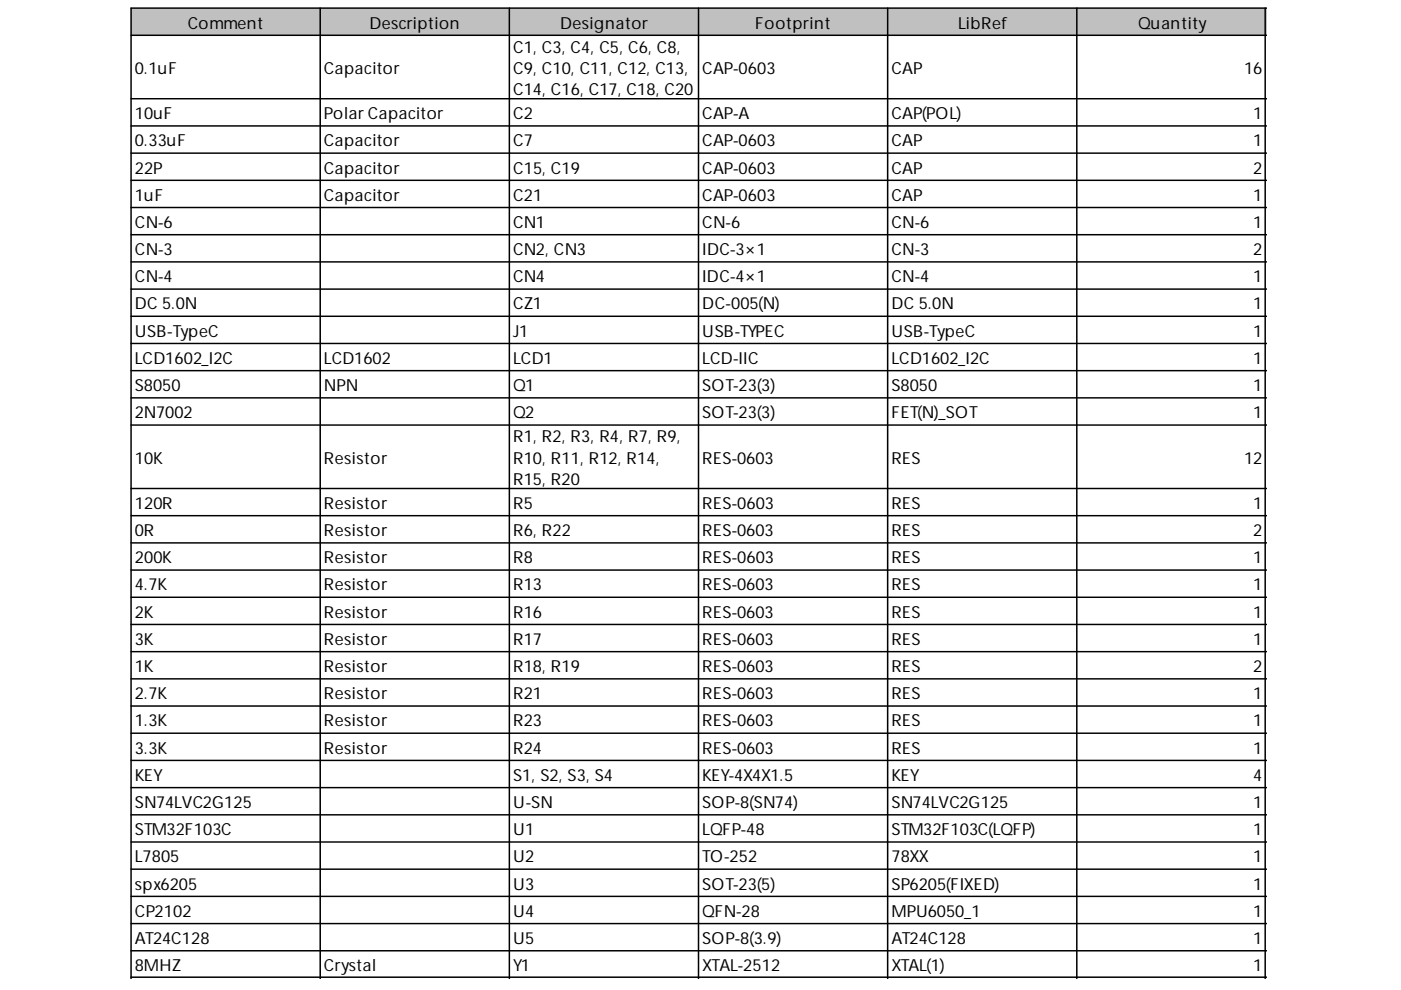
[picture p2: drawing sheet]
<svg xmlns="http://www.w3.org/2000/svg" width="297mm" height="210mm" viewBox="0 0 297 210" stroke-linecap="round" stroke-linejoin="round" font-family="sans-serif">
<defs><g id="words">
<g font-size="3.5">
<text x="39.8" y="6">Comment</text>
<text x="78.3" y="6">Description</text>
<text x="108.8" y="11.2">C1, C3, C4, C5, C6, C8,</text>
<text x="118.7" y="6">Designator</text>
<text x="160.1" y="6">Footprint</text>
<text x="203.1" y="6">LibRef</text>
<text x="241.3" y="6">Quantity</text>
<text x="28.6" y="15.7">0.1uF</text>
<text x="68.7" y="15.7">Capacitor</text>
<text x="108.8" y="15.7">C9, C10, C11, C12, C13,</text>
<text x="148.9" y="15.7">CAP-0603</text>
<text x="189" y="15.7">CAP</text>
<text x="263.8" y="15.7">16</text>
<text x="108.8" y="20.1">C14, C16, C17, C18, C20</text>
<text x="28.6" y="25.3">10uF</text>
<text x="68.7" y="25.3">PolarCapacitor</text>
<text x="108.8" y="25.3">C2</text>
<text x="148.9" y="25.3">CAP-A</text>
<text x="189" y="25.3">CAP(POL)</text>
<text x="265.7" y="25.3">1</text>
<text x="28.6" y="31">0.33uF</text>
<text x="68.7" y="31">Capacitor</text>
<text x="108.8" y="31">C7</text>
<text x="148.9" y="31">CAP-0603</text>
<text x="189" y="31">CAP</text>
<text x="265.7" y="31">1</text>
<text x="28.6" y="36.8">22P</text>
<text x="68.7" y="36.8">Capacitor</text>
<text x="108.8" y="36.8">C15, C19</text>
<text x="148.9" y="36.8">CAP-0603</text>
<text x="189" y="36.8">CAP</text>
<text x="265.7" y="36.8">2</text>
<text x="28.6" y="42.6">1uF</text>
<text x="68.7" y="42.6">Capacitor</text>
<text x="108.8" y="42.6">C21</text>
<text x="148.9" y="42.6">CAP-0603</text>
<text x="189" y="42.6">CAP</text>
<text x="265.7" y="42.6">1</text>
<text x="28.6" y="48.3">CN-6</text>
<text x="108.8" y="48.3">CN1</text>
<text x="148.9" y="48.3">CN-6</text>
<text x="189" y="48.3">CN-6</text>
<text x="265.7" y="48.3">1</text>
<text x="28.6" y="54.1">CN-3</text>
<text x="28.6" y="59.9">CN-4</text>
<text x="108.8" y="54.1">CN2, CN3</text>
<text x="108.8" y="59.9">CN4</text>
<text x="148.9" y="54.1">IDC-3×1</text>
<text x="148.9" y="59.9">IDC-4×1</text>
<text x="189" y="54.1">CN-3</text>
<text x="189" y="59.9">CN-4</text>
<text x="265.7" y="54.1">2</text>
<text x="265.7" y="59.9">1</text>
<text x="28.6" y="65.6">DC 5.0N</text>
<text x="108.8" y="65.6">CZ1</text>
<text x="148.9" y="65.6">DC-005(N)</text>
<text x="189" y="65.6">DC 5.0N</text>
<text x="265.7" y="65.6">1</text>
<text x="28.6" y="71.4">USB-TypeC</text>
<text x="108.8" y="71.4">J1</text>
<text x="148.9" y="71.4">USB-TYPEC</text>
<text x="189" y="71.4">USB-TypeC</text>
<text x="265.7" y="71.4">1</text>
<text x="28.6" y="77.1">LCD1602_I2C</text>
<text x="68.7" y="77.1">LCD1602</text>
<text x="108.8" y="77.1">LCD1</text>
<text x="148.9" y="77.1">LCD-IIC</text>
<text x="189" y="77.1">LCD1602_I2C</text>
<text x="265.7" y="77.1">1</text>
<text x="28.6" y="82.9">S8050</text>
<text x="68.7" y="82.9">NPN</text>
<text x="108.8" y="82.9">Q1</text>
<text x="148.9" y="82.9">SOT-23(3)</text>
<text x="189" y="82.9">S8050</text>
<text x="265.7" y="82.9">1</text>
<text x="28.6" y="88.7">2N7002</text>
<text x="108.8" y="88.7">Q2</text>
<text x="148.9" y="88.7">SOT-23(3)</text>
<text x="189" y="88.7">FET(N)_SOT</text>
<text x="265.7" y="88.7">1</text>
<text x="108.8" y="93.8">R1, R2, R3, R4, R7, R9,</text>
<text x="28.6" y="98.3">10K</text>
<text x="68.7" y="98.3">Resistor</text>
<text x="108.8" y="98.3">R10, R11, R12, R14,</text>
<text x="148.9" y="98.3">RES-0603</text>
<text x="189" y="98.3">RES</text>
<text x="263.8" y="98.3">12</text>
<text x="28.6" y="107.9">120R</text>
<text x="68.7" y="107.9">Resistor</text>
<text x="108.8" y="102.8">R15, R20</text>
<text x="108.8" y="107.9">R5</text>
<text x="148.9" y="107.9">RES-0603</text>
<text x="189" y="107.9">RES</text>
<text x="265.7" y="107.9">1</text>
<text x="28.6" y="113.7">0R</text>
<text x="68.7" y="113.7">Resistor</text>
<text x="108.8" y="113.7">R6, R22</text>
<text x="148.9" y="113.7">RES-0603</text>
<text x="189" y="113.7">RES</text>
<text x="265.7" y="113.7">2</text>
<text x="28.6" y="119.4">200K</text>
<text x="68.7" y="119.4">Resistor</text>
<text x="108.8" y="119.4">R8</text>
<text x="148.9" y="119.4">RES-0603</text>
<text x="189" y="119.4">RES</text>
<text x="265.7" y="119.4">1</text>
<text x="28.6" y="125.2">4.7K</text>
<text x="68.7" y="125.2">Resistor</text>
<text x="108.8" y="125.2">R13</text>
<text x="148.9" y="125.2">RES-0603</text>
<text x="189" y="125.2">RES</text>
<text x="265.7" y="125.2">1</text>
<text x="28.6" y="131">2K</text>
<text x="68.7" y="131">Resistor</text>
<text x="108.8" y="131">R16</text>
<text x="148.9" y="131">RES-0603</text>
<text x="189" y="131">RES</text>
<text x="265.7" y="131">1</text>
<text x="28.6" y="136.7">3K</text>
<text x="68.7" y="136.7">Resistor</text>
<text x="108.8" y="136.7">R17</text>
<text x="148.9" y="136.7">RES-0603</text>
<text x="189" y="136.7">RES</text>
<text x="265.7" y="136.7">1</text>
<text x="28.6" y="142.5">1K</text>
<text x="68.7" y="142.5">Resistor</text>
<text x="108.8" y="142.5">R18, R19</text>
<text x="148.9" y="142.5">RES-0603</text>
<text x="189" y="142.5">RES</text>
<text x="265.7" y="142.5">2</text>
<text x="28.6" y="148.3">2.7K</text>
<text x="68.7" y="148.3">Resistor</text>
<text x="108.8" y="148.3">R21</text>
<text x="148.9" y="148.3">RES-0603</text>
<text x="189" y="148.3">RES</text>
<text x="265.7" y="148.3">1</text>
<text x="28.6" y="154">1.3K</text>
<text x="68.7" y="154">Resistor</text>
<text x="108.8" y="154">R23</text>
<text x="148.9" y="154">RES-0603</text>
<text x="189" y="154">RES</text>
<text x="265.7" y="154">1</text>
<text x="28.6" y="159.8">3.3K</text>
<text x="68.7" y="159.8">Resistor</text>
<text x="108.8" y="159.8">R24</text>
<text x="148.9" y="159.8">RES-0603</text>
<text x="189" y="159.8">RES</text>
<text x="265.7" y="159.8">1</text>
<text x="28.6" y="165.6">KEY</text>
<text x="108.8" y="165.6">S1, S2, S3, S4</text>
<text x="148.9" y="165.6">KEY-4X4X1.5</text>
<text x="189" y="165.6">KEY</text>
<text x="265.7" y="165.6">4</text>
<text x="28.6" y="171.3">SN74LVC2G125</text>
<text x="108.8" y="171.3">U-SN</text>
<text x="148.9" y="171.3">SOP-8(SN74)</text>
<text x="189" y="171.3">SN74LVC2G125</text>
<text x="265.7" y="171.3">1</text>
<text x="28.6" y="177.1">STM32F103C</text>
<text x="108.8" y="177.1">U1</text>
<text x="148.9" y="177.1">LQFP-48</text>
<text x="189" y="177.1">STM32F103C(LQFP)</text>
<text x="265.7" y="177.1">1</text>
<text x="28.6" y="182.8">L7805</text>
<text x="108.8" y="182.8">U2</text>
<text x="148.9" y="182.8">TO-252</text>
<text x="189" y="182.8">78XX</text>
<text x="265.7" y="182.8">1</text>
<text x="28.6" y="188.6">spx6205</text>
<text x="108.8" y="188.6">U3</text>
<text x="148.9" y="188.6">SOT-23(5)</text>
<text x="189" y="188.6">SP6205(FIXED)</text>
<text x="265.7" y="188.6">1</text>
<text x="28.6" y="194.4">CP2102</text>
<text x="108.8" y="194.4">U4</text>
<text x="148.9" y="194.4">QFN-28</text>
<text x="189" y="194.4">MPU6050_1</text>
<text x="265.7" y="194.4">1</text>
<text x="28.6" y="200.1">AT24C128</text>
<text x="108.8" y="200.1">U5</text>
<text x="148.9" y="200.1">SOP-8(3.9)</text>
<text x="189" y="200.1">AT24C128</text>
<text x="265.7" y="200.1">1</text>
<text x="28.6" y="205.9">8MHZ</text>
<text x="68.7" y="205.9">Crystal</text>
<text x="108.8" y="205.9">Y1</text>
<text x="148.9" y="205.9">XTAL-2512</text>
<text x="189" y="205.9">XTAL(1)</text>
<text x="265.7" y="205.9">1</text>
</g>
</g></defs>
<g fill="#c0c0c0">
<path d="M27.9 1.8h40.2v5.8h-40.2z" fill-rule="evenodd"/>
<path d="M67.7 1.8h40.5v5.8h-40.5z" fill-rule="evenodd"/>
<path d="M107.8 1.8h40.5v5.8h-40.5z" fill-rule="evenodd"/>
<path d="M147.9 1.8h40.5v5.8h-40.5z" fill-rule="evenodd"/>
<path d="M188 1.8h40.5v5.8h-40.5z" fill-rule="evenodd"/>
<path d="M228.1 1.8h40.5v5.8h-40.5z" fill-rule="evenodd"/>
</g>
<g fill="none" stroke="#000" stroke-width=".32">
<path d="M27.8 7.5h240.8M67.9 1.7v205.8M108 1.7v205.8M148.1 1.7v205.8M188.2 1.7v205.8M228.3 1.7v205.8M268.2 1.7v205.8M268.6 1.7h-240.8v205.8M27.8 20.9h240.8M27.8 26.7h240.8M27.8 32.5h240.8M27.8 38.2h240.8"/>
<path d="M27.8 44h240.8M27.8 49.8h240.8M27.8 55.5h240.8M27.8 61.3h240.8M27.8 67.1h240.8M27.8 72.8h240.8M27.8 78.6h240.8M27.8 84.4h240.8M27.8 90.1h240.8M27.8 103.6h240.8M27.8 109.3h240.8M27.8 115.1h240.8"/>
<path d="M27.8 120.9h240.8M27.8 126.6h240.8M27.8 132.4h240.8M27.8 138.2h240.8M27.8 143.9h240.8M27.8 149.7h240.8M27.8 155.5h240.8M27.8 161.2h240.8M27.8 167h240.8M27.8 172.8h240.8M27.8 178.5h240.8M27.8 184.3h240.8"/>
<path d="M27.8 190.1h240.8M27.8 195.8h240.8M27.8 201.6h240.8M27.8 207.2h240.8"/>
</g>
<use href="#words"/>
</svg>
